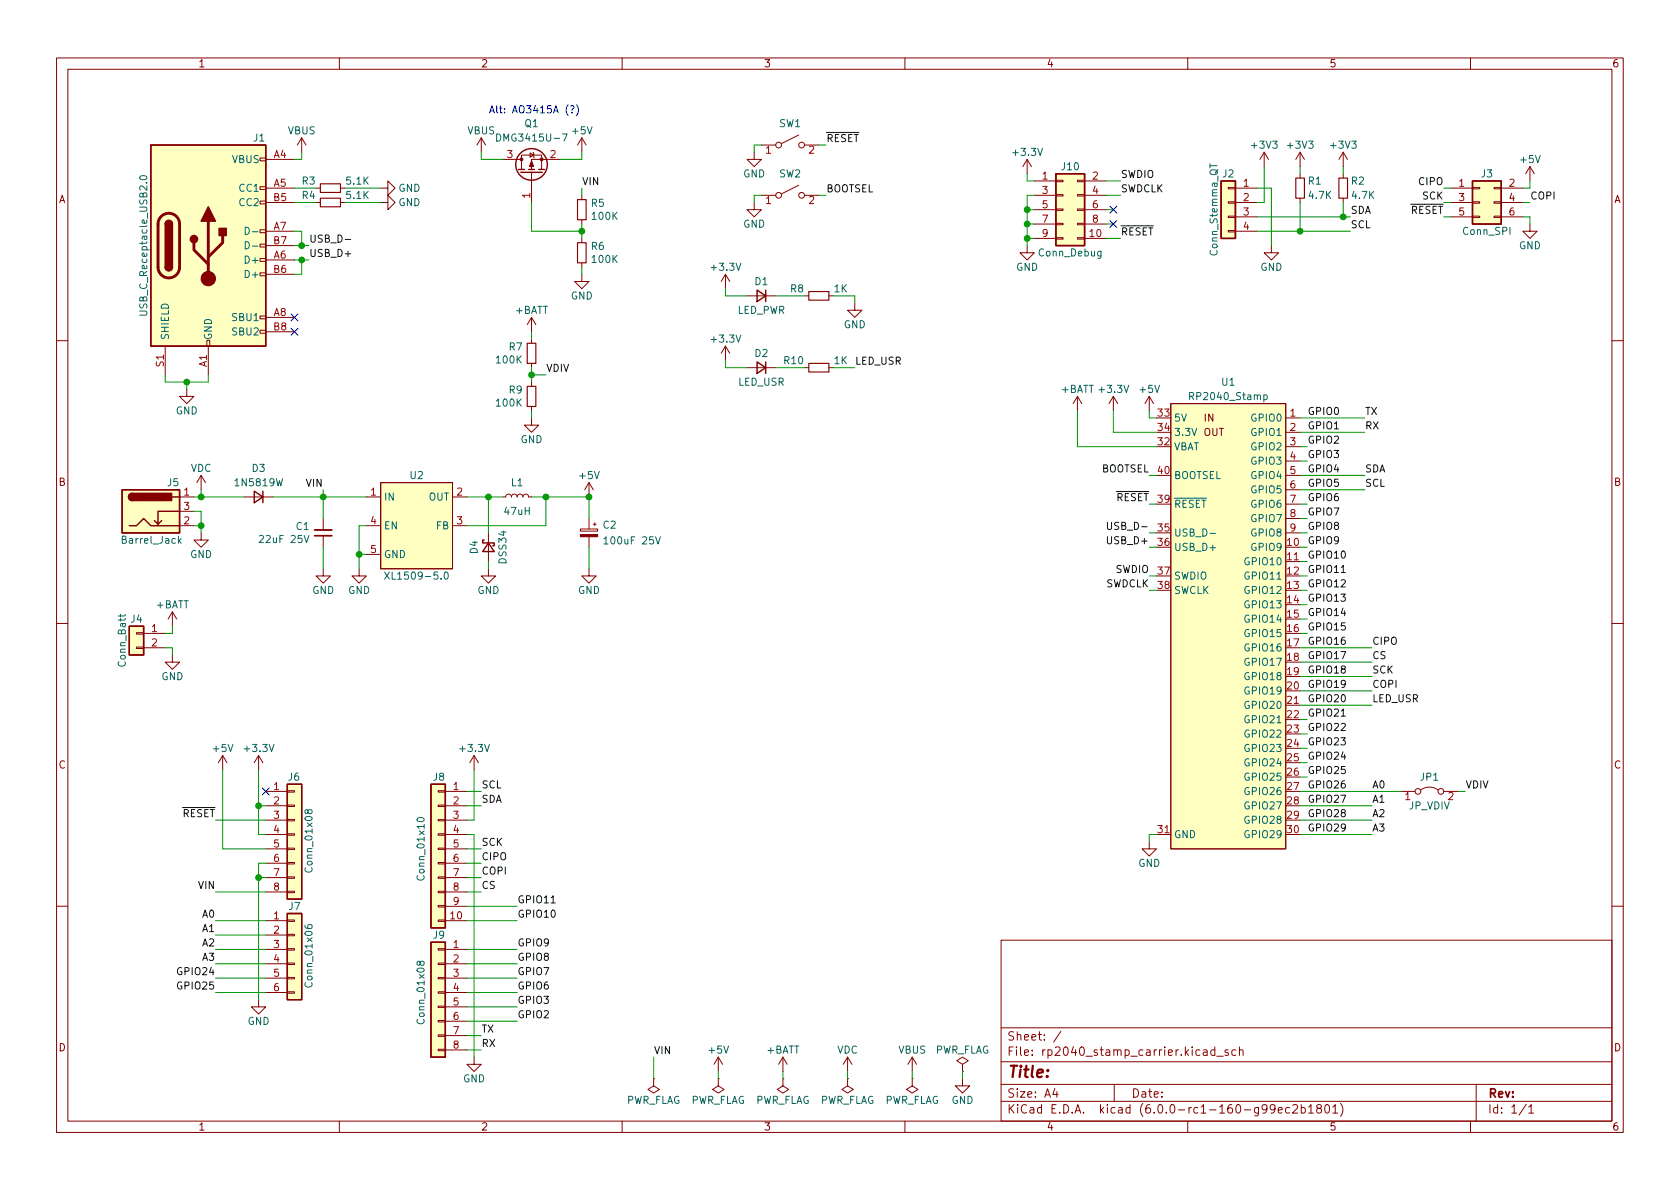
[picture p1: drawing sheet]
<svg xmlns="http://www.w3.org/2000/svg" width="297mm" height="210mm" viewBox="0 0 297 210" stroke-linecap="round" stroke-linejoin="round" font-family="sans-serif">
<defs><g id="words">
<text font-size="2.8" fill="#840000" x="178" y="190.6">Title:</text>
<g font-size="2.1" fill="#840000">
<text x="178" y="184">Sheet: /</text>
<text x="178" y="186.7">File: rp2040_stamp_carrier.kicad_sch</text>
<text x="178" y="196.9">KiCad E.D.A. kicad (6.0.0-rc1-160-g99ec2b1801)</text>
<text x="178" y="194.1">Size: A4</text>
<text x="200" y="194.1">Date:</text>
<text x="263" y="194.1">Rev:</text>
<text x="263" y="196.9">Id: 1/1</text>
</g>
<g font-size="1.8" fill="#840000">
<text x="35" y="11.9">1</text>
<text x="85" y="11.9">2</text>
<text x="135" y="11.9">3</text>
<text x="185" y="11.9">4</text>
<text x="235" y="11.9">5</text>
<text x="285" y="11.9">6</text>
<text x="10.3" y="35.9">A</text>
<text x="285.3" y="35.9">A</text>
<text x="212.8" y="77.1">OUT</text>
<text x="212.9" y="74.5">IN</text>
<text x="10.3" y="85.9">B</text>
<text x="285.3" y="85.9">B</text>
<text x="10.3" y="135.9">C</text>
<text x="285.3" y="135.9">C</text>
<text x="10.3" y="185.9">D</text>
<text x="285.3" y="185.9">D</text>
<text x="35" y="199.9">1</text>
<text x="85" y="199.9">2</text>
<text x="135" y="199.9">3</text>
<text x="185" y="199.9">4</text>
<text x="235" y="199.9">5</text>
<text x="285" y="199.9">6</text>
</g>
<g font-size="1.8" fill="#006464">
<text x="50.9" y="23.7">VBUS</text>
<text x="82.6" y="23.7">VBUS</text>
<text x="92.8" y="22.5">Q1</text>
<text x="101.3" y="23.7">+5V</text>
<text x="137.8" y="22.5">SW1</text>
<text x="41.1" y="28.8">VBUS</text>
<text x="44.8" y="25">J1</text>
<text x="88.5" y="25">DMG3415U-7</text>
<text x="179.3" y="27.6">+3.3V</text>
<text x="221.4" y="26.3">+3V3</text>
<text x="227.8" y="26.3">+3V3</text>
<text x="235.4" y="26.3">+3V3</text>
<text x="268.9" y="28.8">+5V</text>
<text x="42.4" y="33.9">CC1</text>
<text x="53.4" y="35.2">R4</text>
<text x="53.4" y="32.6">R3</text>
<text x="61.3" y="35.2">5.1K</text>
<text x="61.3" y="32.6">5.1K</text>
<text x="70.4" y="33.9">GND</text>
<text x="131.4" y="31.4">GND</text>
<text x="137.8" y="31.4">SW2</text>
<text x="187.8" y="30.1">J10</text>
<text x="216.2" y="31.4">J2</text>
<text x="231.3" y="32.6">R1</text>
<text x="231.5" y="35.2">4.7K</text>
<text x="238.9" y="32.6">R2</text>
<text x="239.1" y="35.2">4.7K</text>
<text x="261.9" y="31.4">J3</text>
<text x="42.4" y="36.4">CC2</text>
<text x="70.4" y="36.4">GND</text>
<text x="104.6" y="36.6">R5</text>
<text x="104.8" y="38.9">100K</text>
<text x="131.4" y="40.3">GND</text>
<text x="258.7" y="41.5">Conn_SPI</text>
<text x="43.7" y="46.6">D+</text>
<text x="104.6" y="44.2">R6</text>
<text x="104.8" y="46.5">100K</text>
<text x="125.9" y="47.9">+3.3V</text>
<text x="179.6" y="47.9">GND</text>
<text x="183.7" y="45.3">Conn_Debug</text>
<text x="215.3" y="45" transform="rotate(-90 215.3 45)">Conn_Stemma_QT</text>
<text x="222.8" y="47.9">GND</text>
<text x="268.5" y="44.1">GND</text>
<text x="43.7" y="49.1">D+</text>
<text x="100.9" y="53">GND</text>
<text x="133.5" y="50.4">D1</text>
<text x="139.8" y="51.7">R8</text>
<text x="147.5" y="51.7">1K</text>
<text x="26" y="55.2" transform="rotate(-90 26 55.2)">USB_C_Receptacle_USB2.0</text>
<text x="41.3" y="56.8">SBU1</text>
<text x="41.3" y="59.3">SBU2</text>
<text x="91.1" y="55.5">+BATT</text>
<text x="130.3" y="55.5">LED_PWR</text>
<text x="149.2" y="58">GND</text>
<text x="29.8" y="60.2" transform="rotate(-90 29.8 60.2)">SHIELD</text>
<text x="37.5" y="60.2" transform="rotate(-90 37.5 60.2)">GND</text>
<text x="87.8" y="64.3">100K</text>
<text x="90" y="62">R7</text>
<text x="125.9" y="60.6">+3.3V</text>
<text x="133.5" y="63.1">D2</text>
<text x="138.7" y="64.4">R10</text>
<text x="147.5" y="64.4">1K</text>
<text x="87.8" y="71.9">100K</text>
<text x="90" y="69.6">R9</text>
<text x="130.5" y="68.2">LED_USR</text>
<text x="187.6" y="69.5">+BATT</text>
<text x="194.5" y="69.5">+3.3V</text>
<text x="201.6" y="69.5">+5V</text>
<text x="210.8" y="70.7">RP2040_Stamp</text>
<text x="216" y="68.2">U1</text>
<text x="31.1" y="73.3">GND</text>
<text x="207.5" y="74.5">5V</text>
<text x="207.5" y="77.1">3.3V</text>
<text x="221.4" y="74.5">GPIO0</text>
<text x="221.4" y="77.1">GPIO1</text>
<text x="33.7" y="83.4">VDC</text>
<text x="44.6" y="83.4">D3</text>
<text x="92" y="78.4">GND</text>
<text x="207.5" y="79.6">VBAT</text>
<text x="221.4" y="79.6">GPIO2</text>
<text x="221.4" y="82.2">GPIO3</text>
<text x="29.6" y="86">J5</text>
<text x="41.8" y="86">1N5819W</text>
<text x="67.8" y="88.5">IN</text>
<text x="72.5" y="84.7">U2</text>
<text x="75.8" y="88.5">OUT</text>
<text x="90.4" y="86">L1</text>
<text x="102.5" y="84.7">+5V</text>
<text x="207.5" y="89.8">~{RESET}</text>
<text x="207.5" y="84.7">BOOTSEL</text>
<text x="221.4" y="84.7">GPIO4</text>
<text x="221.4" y="87.2">GPIO5</text>
<text x="221.4" y="89.8">GPIO6</text>
<text x="52.4" y="93.7">C1</text>
<text x="67.8" y="93.6">EN</text>
<text x="77.1" y="93.6">FB</text>
<text x="89.3" y="91.1">47uH</text>
<text x="106.7" y="93.5">C2</text>
<text x="207.5" y="94.9">USB_D-</text>
<text x="221.4" y="92.3">GPIO7</text>
<text x="221.4" y="94.9">GPIO8</text>
<text x="21.8" y="96.1">Barrel_Jack</text>
<text x="33.6" y="98.7">GND</text>
<text x="46.3" y="96">22uF 25V</text>
<text x="67.8" y="98.7">GND</text>
<text x="84.5" y="97.9" transform="rotate(-90 84.5 97.9)">D4</text>
<text x="89.5" y="99.6" transform="rotate(-90 89.5 99.6)">DSS34</text>
<text x="107.3" y="96.3">100uF 25V</text>
<text x="207.5" y="97.4">USB_D+</text>
<text x="220.4" y="99.9">GPIO10</text>
<text x="221.4" y="97.4">GPIO9</text>
<text x="27.6" y="107.6">+BATT</text>
<text x="55.2" y="105">GND</text>
<text x="61.5" y="105">GND</text>
<text x="69" y="102.5">XL1509-5.0</text>
<text x="84.4" y="105">GND</text>
<text x="102.2" y="105">GND</text>
<text x="207.5" y="102.5">SWDIO</text>
<text x="207.5" y="105">SWCLK</text>
<text x="220.4" y="102.5">GPIO11</text>
<text x="220.4" y="105">GPIO12</text>
<text x="220.4" y="107.6">GPIO13</text>
<text x="23.1" y="110.1">J4</text>
<text x="220.4" y="110.1">GPIO14</text>
<text x="220.4" y="112.6">GPIO15</text>
<text x="22.2" y="117.7" transform="rotate(-90 22.2 117.7)">Conn_Batt</text>
<text x="220.4" y="115.2">GPIO16</text>
<text x="220.4" y="117.7">GPIO17</text>
<text x="28.5" y="120.3">GND</text>
<text x="220.4" y="120.3">GPIO18</text>
<text x="220.4" y="122.8">GPIO19</text>
<text x="220.4" y="125.3">GPIO20</text>
<text x="220.4" y="127.9">GPIO21</text>
<text x="220.4" y="130.4">GPIO22</text>
<text x="37.8" y="133">+5V</text>
<text x="43.4" y="133">+3.3V</text>
<text x="81.5" y="133">+3.3V</text>
<text x="220.4" y="133">GPIO23</text>
<text x="220.4" y="135.5">GPIO24</text>
<text x="51" y="138">J6</text>
<text x="76.6" y="138">J8</text>
<text x="220.4" y="138">GPIO25</text>
<text x="220.4" y="140.6">GPIO26</text>
<text x="220.4" y="143.1">GPIO27</text>
<text x="249.1" y="143.1">JP_VDIV</text>
<text x="251.2" y="138">JP1</text>
<text x="207.5" y="148.2">GND</text>
<text x="220.4" y="145.7">GPIO28</text>
<text x="220.4" y="148.2">GPIO29</text>
<text x="55.2" y="153.9" transform="rotate(-90 55.2 153.9)">Conn_01x08</text>
<text x="75.1" y="155.3" transform="rotate(-90 75.1 155.3)">Conn_01x10</text>
<text x="201.2" y="153.3">GND</text>
<text x="51.1" y="160.9">J7</text>
<text x="76.6" y="166">J9</text>
<text x="55.2" y="174.2" transform="rotate(-90 55.2 174.2)">Conn_01x06</text>
<text x="43.8" y="181.2">GND</text>
<text x="75.1" y="180.7" transform="rotate(-90 75.1 180.7)">Conn_01x08</text>
<text x="81.9" y="191.4">GND</text>
<text x="125.4" y="186.3">+5V</text>
<text x="135.6" y="186.3">+BATT</text>
<text x="148" y="186.3">VDC</text>
<text x="158.8" y="186.3">VBUS</text>
<text x="165.2" y="186.3">PWR_FLAG</text>
<text x="110.6" y="195.2">PWR_FLAG</text>
<text x="122" y="195.2">PWR_FLAG</text>
<text x="133.5" y="195.2">PWR_FLAG</text>
<text x="144.9" y="195.2">PWR_FLAG</text>
<text x="156.3" y="195.2">PWR_FLAG</text>
<text x="168.2" y="195.2">GND</text>
</g>
<text font-size="1.8" fill="#0000c2" x="86.4" y="20">Alt: AO3415A (?)</text>
<g font-size="1.8" fill="#a90000">
<text x="48.4" y="27.9">A4</text>
<text x="89.7" y="27.9">3</text>
<text x="97.3" y="27.9">2</text>
<text x="135.4" y="27.2">1</text>
<text x="143" y="27.2">2</text>
<text x="48.4" y="33">A5</text>
<text x="48.4" y="35.6">B5</text>
<text x="93.7" y="35" transform="rotate(-90 93.7 35)">1</text>
<text x="184.3" y="31.7">1</text>
<text x="184.3" y="34.3">3</text>
<text x="193.2" y="31.7">2</text>
<text x="193.2" y="34.3">4</text>
<text x="219.9" y="33">1</text>
<text x="219.9" y="35.6">2</text>
<text x="258" y="33">1</text>
<text x="258" y="35.6">3</text>
<text x="266.8" y="33">2</text>
<text x="266.8" y="35.6">4</text>
<text x="48.4" y="40.6">A7</text>
<text x="135.4" y="36.1">1</text>
<text x="143" y="36.1">2</text>
<text x="184.3" y="36.8">5</text>
<text x="184.3" y="39.4">7</text>
<text x="184.3" y="41.9">9</text>
<text x="192.7" y="41.9">10</text>
<text x="193.2" y="36.8">6</text>
<text x="193.2" y="39.4">8</text>
<text x="219.9" y="38.1">3</text>
<text x="219.9" y="40.6">4</text>
<text x="258" y="38.1">5</text>
<text x="266.8" y="38.1">6</text>
<text x="48.4" y="45.7">A6</text>
<text x="48.4" y="43.2">B7</text>
<text x="48.4" y="48.3">B6</text>
<text x="48.4" y="55.9">A8</text>
<text x="48.4" y="58.4">B8</text>
<text x="29" y="64.8" transform="rotate(-90 29 64.8)">S1</text>
<text x="36.6" y="64.9" transform="rotate(-90 36.6 64.9)">A1</text>
<text x="204.8" y="73.7">33</text>
<text x="204.8" y="76.2">34</text>
<text x="228.1" y="73.7">1</text>
<text x="228.1" y="76.2">2</text>
<text x="204.8" y="78.7">32</text>
<text x="204.8" y="83.8">40</text>
<text x="228.1" y="78.7">3</text>
<text x="228.1" y="81.3">4</text>
<text x="228.1" y="83.8">5</text>
<text x="32.5" y="87.6">1</text>
<text x="65.5" y="87.6">1</text>
<text x="80.8" y="87.6">2</text>
<text x="228.1" y="86.4">6</text>
<text x="228.1" y="88.9">7</text>
<text x="32.5" y="92.7">2</text>
<text x="32.5" y="90.2">3</text>
<text x="65.5" y="92.7">4</text>
<text x="80.8" y="92.7">3</text>
<text x="204.8" y="94">35</text>
<text x="228.1" y="91.4">8</text>
<text x="228.1" y="94">9</text>
<text x="65.5" y="97.8">5</text>
<text x="204.8" y="96.5">36</text>
<text x="204.8" y="101.6">37</text>
<text x="227.6" y="96.5">10</text>
<text x="227.6" y="99.1">11</text>
<text x="227.6" y="101.6">12</text>
<text x="204.8" y="104.1">38</text>
<text x="227.6" y="104.1">13</text>
<text x="227.6" y="106.7">14</text>
<text x="26.8" y="111.8">1</text>
<text x="227.6" y="109.2">15</text>
<text x="227.6" y="111.8">16</text>
<text x="26.8" y="114.3">2</text>
<text x="227.6" y="114.3">17</text>
<text x="227.6" y="116.8">18</text>
<text x="227.6" y="119.4">19</text>
<text x="227.6" y="121.9">20</text>
<text x="227.6" y="124.5">21</text>
<text x="227.6" y="127">22</text>
<text x="227.6" y="129.5">23</text>
<text x="227.6" y="132.1">24</text>
<text x="227.6" y="134.6">25</text>
<text x="227.6" y="137.2">26</text>
<text x="48.4" y="139.7">1</text>
<text x="48.4" y="142.2">2</text>
<text x="80.2" y="139.7">1</text>
<text x="80.2" y="142.2">2</text>
<text x="227.6" y="139.7">27</text>
<text x="227.6" y="142.2">28</text>
<text x="248.4" y="141.5">1</text>
<text x="256" y="141.5">2</text>
<text x="48.4" y="144.8">3</text>
<text x="48.4" y="147.3">4</text>
<text x="48.4" y="149.9">5</text>
<text x="80.2" y="144.8">3</text>
<text x="80.2" y="147.3">4</text>
<text x="80.2" y="149.9">5</text>
<text x="204.8" y="147.3">31</text>
<text x="227.6" y="144.8">29</text>
<text x="227.6" y="147.3">30</text>
<text x="48.4" y="152.4">6</text>
<text x="48.4" y="154.9">7</text>
<text x="80.2" y="152.4">6</text>
<text x="80.2" y="154.9">7</text>
<text x="48.4" y="157.5">8</text>
<text x="80.2" y="157.5">8</text>
<text x="80.2" y="160">9</text>
<text x="48.4" y="162.6">1</text>
<text x="48.4" y="165.1">2</text>
<text x="48.4" y="167.6">3</text>
<text x="79.7" y="162.6">10</text>
<text x="80.2" y="167.6">1</text>
<text x="48.4" y="170.2">4</text>
<text x="48.4" y="172.7">5</text>
<text x="80.2" y="170.2">2</text>
<text x="80.2" y="172.7">3</text>
<text x="48.4" y="175.3">6</text>
<text x="80.2" y="175.3">4</text>
<text x="80.2" y="177.8">5</text>
<text x="80.2" y="180.3">6</text>
<text x="80.2" y="182.9">7</text>
<text x="80.2" y="185.4">8</text>
</g>
<g font-size="1.8" fill="#0f0f0f">
<text x="146" y="25.1">~{RESET}</text>
<text x="102.9" y="32.7">VIN</text>
<text x="146" y="34">BOOTSEL</text>
<text x="198.1" y="31.5">SWDIO</text>
<text x="198.1" y="34">SWDCLK</text>
<text x="250.9" y="32.7">CIPO</text>
<text x="251.5" y="35.3">SCK</text>
<text x="270.5" y="35.3">COPI</text>
<text x="198.1" y="41.6">~{RESET}</text>
<text x="238.8" y="37.8">SDA</text>
<text x="238.8" y="40.3">SCL</text>
<text x="54.6" y="42.9">USB_D-</text>
<text x="54.6" y="45.4">USB_D+</text>
<text x="96.5" y="65.7">VDIV</text>
<text x="151.1" y="64.5">LED_USR</text>
<text x="231.1" y="73.4">GPIO0</text>
<text x="231.1" y="75.9">GPIO1</text>
<text x="241.3" y="73.4">TX</text>
<text x="241.3" y="75.9">RX</text>
<text x="194.6" y="83.5">BOOTSEL</text>
<text x="231.1" y="78.4">GPIO2</text>
<text x="231.1" y="81">GPIO3</text>
<text x="231.1" y="83.5">GPIO4</text>
<text x="241.3" y="83.5">SDA</text>
<text x="54.2" y="86.1">VIN</text>
<text x="231.1" y="86.1">GPIO5</text>
<text x="231.1" y="88.6">GPIO6</text>
<text x="241.3" y="86.1">SCL</text>
<text x="196.6" y="93.7">USB_D-</text>
<text x="231.1" y="91.1">GPIO7</text>
<text x="231.1" y="93.7">GPIO8</text>
<text x="196.2" y="96.2">USB_D+</text>
<text x="197.2" y="101.3">SWDIO</text>
<text x="231.1" y="98.8">GPIO10</text>
<text x="231.1" y="101.3">GPIO11</text>
<text x="231.1" y="96.2">GPIO9</text>
<text x="195.4" y="103.8">SWDCLK</text>
<text x="231.1" y="103.8">GPIO12</text>
<text x="231.1" y="106.4">GPIO13</text>
<text x="231.1" y="108.9">GPIO14</text>
<text x="231.1" y="111.5">GPIO15</text>
<text x="231.1" y="114">GPIO16</text>
<text x="231.1" y="116.5">GPIO17</text>
<text x="231.1" y="119.1">GPIO18</text>
<text x="242.6" y="114">CIPO</text>
<text x="242.6" y="116.5">CS</text>
<text x="242.6" y="119.1">SCK</text>
<text x="231.1" y="124.2">GPIO20</text>
<text x="231.1" y="121.6">GPIO19</text>
<text x="242.6" y="121.6">COPI</text>
<text x="242.6" y="124.2">LED_USR</text>
<text x="231.1" y="126.7">GPIO21</text>
<text x="231.1" y="129.2">GPIO22</text>
<text x="231.1" y="131.8">GPIO23</text>
<text x="231.1" y="134.3">GPIO24</text>
<text x="231.1" y="136.9">GPIO25</text>
<text x="85.1" y="139.4">SCL</text>
<text x="85.1" y="141.9">SDA</text>
<text x="231.1" y="139.4">GPIO26</text>
<text x="231.1" y="141.9">GPIO27</text>
<text x="242.6" y="139.4">A0</text>
<text x="242.6" y="141.9">A1</text>
<text x="259.1" y="139.4">VDIV</text>
<text x="30.8" y="144.5">~{RESET}</text>
<text x="85.1" y="149.6">SCK</text>
<text x="231.1" y="147">GPIO29</text>
<text x="231.1" y="144.5">GPIO28</text>
<text x="242.6" y="147">A3</text>
<text x="242.6" y="144.5">A2</text>
<text x="85.1" y="152.1">CIPO</text>
<text x="85.1" y="154.6">COPI</text>
<text x="35.2" y="157.2">VIN</text>
<text x="85.1" y="157.2">CS</text>
<text x="91.4" y="159.7">GPIO11</text>
<text x="35.8" y="162.3">A0</text>
<text x="35.8" y="164.8">A1</text>
<text x="35.8" y="167.3">A2</text>
<text x="91.4" y="162.3">GPIO10</text>
<text x="91.4" y="167.3">GPIO9</text>
<text x="31.7" y="172.4">GPIO24</text>
<text x="35.8" y="169.9">A3</text>
<text x="91.4" y="172.4">GPIO7</text>
<text x="91.4" y="169.9">GPIO8</text>
<text x="31.7" y="175">GPIO25</text>
<text x="91.4" y="175">GPIO6</text>
<text x="91.4" y="177.5">GPIO3</text>
<text x="85.1" y="182.6">TX</text>
<text x="85.1" y="185.1">RX</text>
<text x="91.4" y="180">GPIO2</text>
<text x="115.6" y="186.4">VIN</text>
</g>
<g font-size="1.8" fill="#009600">
<text x="248" y="37.8">~{RESET}</text>
<text x="195.9" y="88.6">~{RESET} 39</text>
</g>
</g></defs>
<g fill="none" stroke="#840000" stroke-width=".18">
<path d="M10 10.2h277v190.1h-277zM12 12.2h273v186.1h-273zM60 10.2v2M110 10.2v2M160 10.2v2M210 10.2v2M260 10.2v2M46 35.6h1v.5h-1zM46 33h1v.5h-1zM46 27.9h1v.5h-1zM47 35.8h5.1M47 33.3h5.1"/>
<path d="M47 28.2h5.1M53.3 24.4l-.7 1.2M53.3 24.4v2.5M53.3 24.4l.8 1.2M55.9 35.8h.7M55.9 33.3h.7M60.2 35.8h.8M60.2 33.3h.8M67.3 35.8h1.3v-1.3l1.2 1.3-1.2 1.3v-1.3M67.3 33.3h1.3v-1.3l1.2 1.3-1.2 1.2v-1.2M85.1 24.4l-.8 1.2M85.1 24.4v2.5"/>
<path d="M85.1 24.4l.8 1.2M88.9 28.2h3.3M92.2 30v-2.6h3.6v2.6M93.7 27l.7 .4-.7 .4zM94 30.5v5.3M94.2 26.9l.2 .1v.8l.1 .1M99.1 28.2h-5.1v1.8M102.9 24.4v2.5M102.9 34.5v.8M102.9 38.9v.7M102.9 24.4l-.8 1.2M102.9 24.4l.7 1.2"/>
<path d="M133.3 35.8v1.3h1.3l-1.3 1.2-1.2-1.2h1.2M133.3 26.9v1.3h1.3l-1.3 1.3-1.2-1.3h1.2M134.6 25.6h2.6M134.6 34.5h2.6M141.2 23.9l-3 1.5M141.2 32.8l-3 1.5M142.2 25.6h2.6M142.2 34.5h2.6M181.6 28.2l-.8 1.3M181.6 28.2v2.5M181.6 28.2l.8 1.3M182.9 34.5h3.8"/>
<path d="M182.9 32h3.8M182.9 37.1h3.8M182.9 39.6h3.8M186.7 39.5h1.3v.2h-1.3zM186.7 37h1.3v.2h-1.3zM186.7 34.4h1.3v.3h-1.3zM186.7 31.9h1.3v.2h-1.3zM190.5 39.5h1.3v.2h-1.3zM190.5 37h1.3v.2h-1.3zM190.5 34.4h1.3v.3h-1.3zM190.5 31.9h1.3v.2h-1.3zM191.8 34.5h3.8"/>
<path d="M191.8 32h3.8M191.8 37.1h3.8M191.8 39.6h3.8M217.2 38.2h1.2v.3h-1.2zM217.2 35.7h1.2v.2h-1.2zM217.2 33.1h1.2v.3h-1.2zM218.4 35.8h3.8M218.4 33.3h3.8M218.4 38.3h3.8M223.5 26.9l-.7 1.3M223.5 26.9v2.6M223.5 26.9l.8 1.3"/>
<path d="M229.9 26.9v2.6M229.9 30.7v.8M229.9 35v.8M229.9 26.9l-.8 1.3M229.9 26.9l.7 1.3M237.5 26.9v2.6M237.5 30.7v.8M237.5 35v.8M237.5 26.9l-.8 1.3M237.5 26.9l.8 1.3M256.5 35.8h3.8M256.5 33.3h3.8"/>
<path d="M256.5 38.3h3.8M260.3 38.2h1.3v.3h-1.3zM260.3 35.7h1.3v.2h-1.3zM260.3 33.1h1.3v.3h-1.3zM264.2 38.2h1.2v.3h-1.2zM264.2 35.7h1.2v.2h-1.2zM264.2 33.1h1.2v.3h-1.2zM265.4 35.8h3.8M265.4 33.3h3.8M265.4 38.3h3.8M270.5 39.6v1.3h1.3l-1.3 1.3-1.3-1.3h1.3M270.5 29.5l-.8 1.2"/>
<path d="M270.5 29.5v2.5M270.5 29.5l.8 1.2M46 58.4h1v.5h-1zM46 55.9h1v.5h-1zM46 48.3h1v.5h-1zM46 45.7h1v.5h-1zM46 43.2h1v.5h-1zM46 40.6h1v.5h-1zM47 46h5.1M47 40.9h5.1M47 56.1h5.1M47 48.5h5.1"/>
<path d="M47 43.4h5.1M47 58.7h5.1M94 56.1v2.6M94 59.9v.8M94 56.1l-.8 1.3M94 56.1l.7 1.3M102.9 48.5v1.3h-1.3l1.3 1.2 1.2-1.2h-1.2M102.9 42.2v.7M102.9 46.5v.7M128.3 48.5l-.8 1.3M128.3 48.5v2.5M128.3 48.5l.7 1.3"/>
<path d="M132.1 52.3h5.1M142.2 52.3h.8M146.6 52.3h.7M151.1 53.6v1.3h1.3l-1.3 1.2-1.2-1.2h1.2M181.6 43.4v1.3h1.3l-1.3 1.3-1.3-1.3h1.3M182.9 42.2h3.8M186.7 42h1.3v.3h-1.3zM190.5 42h1.3v.3h-1.3zM191.8 42.2h3.8M217.2 40.8h1.2v.2h-1.2zM218.4 40.9h3.8M224.8 43.4v1.3h1.3l-1.3 1.3-1.3-1.3h1.3"/>
<path d="M10 60.2h2M29.2 61.2v5.1M33 68.8v1.3h1.3l-1.3 1.3-1.3-1.3h1.3M36.6 60.2h.5v1h-.5zM36.8 61.2v5.1M94 73.9v1.3h-1.3l1.3 1.2 1.2-1.2h-1.2M94 64.3v.7M94 67.6v.7M94 71.9v.7M128.3 61.2v2.5M128.3 61.2l-.8 1.3M128.3 61.2l.7 1.3"/>
<path d="M132.1 65h5.1M142.2 65h.8M146.6 65h.7M190.5 70.1l-.8 1.3M190.5 70.1v2.5M190.5 70.1l.8 1.3M196.8 70.1l-.7 1.3M196.8 70.1v2.5M196.8 70.1l.8 1.3M203.2 70.1l-.8 1.3M203.2 70.1v2.5M203.2 70.1l.8 1.3"/>
<path d="M207 71.4h20.3v78.7h-20.3zM227.3 73.9h2.6M227.3 76.4h2.6M227.3 79h2.6M285 60.2h2M31.7 87.9h2.6M31.7 93h2.6M31.7 90.4h2.6M35.6 94.2v1.3h1.2l-1.2 1.3-1.3-1.3h1.3M35.6 84.1l-.8 1.2M35.6 84.1v2.5M35.6 84.1l.7 1.2"/>
<path d="M43.2 87.9h5.1M57.1 91.7v2M57.1 94.7v2.1M64.8 87.9h2.5M64.8 93h2.5M64.8 98h2.5M67.3 85.3h12.7v15.3h-12.7zM80 87.9h2.5M80 93h2.5M86.4 94.2v5.1M88.9 87.9h.5l.2-.4 .3-.1 .4 .1 .1 .4 .1-.3 .3-.2 .5 .1 .1 .4 .3-.4 .4-.1 .2 .2 .2 .3 .1-.4 .4-.1 .3 .1 .2 .4h.5M102.6 93.5h3.1v.4h-3.1z"/>
<path d="M104.1 85.3l-.7 1.3M104.1 85.3v2.6M104.1 91.7v1.8M104.1 94.9v1.9M104.1 85.3l.8 1.3M104.9 92.7h.5M105.2 92.5v.5M227.3 99.3h2.6M227.3 81.5h2.6M227.3 84.1h2.6M227.3 86.6h2.6M227.3 89.1h2.6"/>
<path d="M227.3 91.7h2.6M227.3 94.2h2.6M10 110.2h2M24.1 114.4h1.3v.3h-1.3zM24.1 111.9h1.3v.2h-1.3zM25.4 112h3.8M25.4 114.5h3.8M30.5 115.8v1.3h1.2l-1.2 1.3-1.3-1.3h1.3M30.5 108.2l-.8 1.3M30.5 108.2v2.5M30.5 108.2l.7 1.3M57.1 100.6v1.2h-1.2l1.2 1.3 1.3-1.3h-1.3"/>
<path d="M63.5 100.6v1.2h1.3l-1.3 1.3-1.3-1.3h1.3M86.4 100.6v1.2h1.2l-1.2 1.3-1.3-1.3h1.3M104.1 100.6v1.2h-1.2l1.2 1.3 1.3-1.3h-1.3M285 110.2h2M39.4 133.6l-.8 1.3M39.4 133.6v2.5M39.4 133.6l.7 1.3M45.7 133.6l-.7 1.3M45.7 133.6v2.5M45.7 133.6l.8 1.3M47 139.9h3.8M50.8 139.8h1.3v.3h-1.3z"/>
<path d="M77.5 139.8h1.2v.3h-1.2zM78.7 139.9h3.8M83.8 133.6l-.7 1.3M83.8 133.6v2.5M83.8 133.6l.8 1.3M227.3 124.7h2.6M247.6 139.9h2.6M251.2 139.7a2.54 2.54 0 0 1 3.1 0M255.3 139.9h2.5M47 142.5h3.8M47 145h3.8M47 147.6h3.8"/>
<path d="M47 150.1h3.8M47 152.6h3.8M47 155.2h3.8M47 157.7h3.8M50.8 157.6h1.3v.3h-1.3zM50.8 155.1h1.3v.2h-1.3zM50.8 152.5h1.3v.3h-1.3zM50.8 150h1.3v.2h-1.3zM50.8 147.4h1.3v.3h-1.3zM50.8 144.9h1.3v.3h-1.3zM50.8 142.4h1.3v.2h-1.3zM77.5 157.6h1.2v.3h-1.2z"/>
<path d="M77.5 155.1h1.2v.2h-1.2zM77.5 152.5h1.2v.3h-1.2zM77.5 150h1.2v.2h-1.2zM77.5 147.4h1.2v.3h-1.2zM77.5 144.9h1.2v.3h-1.2zM77.5 142.4h1.2v.2h-1.2zM78.7 142.5h3.8M78.7 145h3.8M78.7 147.6h3.8M78.7 150.1h3.8M78.7 152.6h3.8M78.7 155.2h3.8"/>
<path d="M78.7 157.7h3.8M203.2 148.8v1.3h1.3l-1.3 1.3-1.3-1.3h1.3M204.5 147.6h2.5M10 160.2h2M45.7 176.8v1.2h1.3l-1.3 1.3-1.3-1.3h1.3M47 162.8h3.8M47 167.9h3.8M47 170.4h3.8M47 173h3.8M47 175.5h3.8M47 165.3h3.8M50.8 175.4h1.3v.2h-1.3z"/>
<path d="M50.8 172.8h1.3v.3h-1.3zM50.8 170.3h1.3v.3h-1.3zM50.8 167.8h1.3v.2h-1.3zM50.8 165.2h1.3v.3h-1.3zM50.8 162.7h1.3v.2h-1.3zM77.5 162.7h1.2v.2h-1.2zM77.5 160.1h1.2v.3h-1.2zM77.5 177.9h1.2v.3h-1.2zM77.5 175.4h1.2v.2h-1.2zM77.5 172.8h1.2v.3h-1.2zM77.5 170.3h1.2v.3h-1.2zM77.5 167.8h1.2v.2h-1.2z"/>
<path d="M78.7 162.8h3.8M78.7 160.3h3.8M78.7 167.9h3.8M78.7 170.4h3.8M78.7 173h3.8M78.7 175.5h3.8M78.7 178h3.8M177 166.3h108v32h-108zM285 160.2h2M60 198.3v2M77.5 185.5h1.2v.3h-1.2zM77.5 183h1.2v.3h-1.2z"/>
<path d="M77.5 180.5h1.2v.2h-1.2zM78.7 180.6h3.8M78.7 183.1h3.8M78.7 185.7h3.8M83.8 186.9v1.3h1.3l-1.3 1.3-1.3-1.3h1.3M110 198.3v2M115.6 190.7v1.3l1 .7-1 .6-1-.6 1-.7M115.6 190.7h.1M127 190.7v1.3l1 .7-1 .6-1-.6 1-.7M127 190.7h.1M127 186.9l-.8 1.3M127 186.9v2.6"/>
<path d="M127 186.9l.8 1.3M138.4 190.7v1.3l1 .7-1 .6-1-.6 1-.7M138.4 190.7h.1M138.4 186.9l-.7 1.3M138.4 186.9v2.6M138.4 186.9l.8 1.3M149.9 190.7v1.3l1 .7-1 .6-1.1-.6 1.1-.7M149.9 190.7h.1M149.9 186.9l-.8 1.3M149.9 186.9v2.6M149.9 186.9l.7 1.3M160 198.3v2"/>
<path d="M161.3 190.7v1.3l1 .7-1 .6-1-.6 1-.7M161.3 190.7h.1M161.3 186.9l-.8 1.3M161.3 186.9v2.6M161.3 186.9l.8 1.3M170.2 188.2l1-.6-1-.7-1 .7 1 .6v1.3M170.2 189.5h.1M170.2 190.7v1.3h1.2l-1.2 1.3-1.3-1.3h1.3M177 194.8h108M177 191.8h108M177 187.8h108M177 181.8h108"/>
<path d="M186.5 192.5l-.4 1h1M186.9 193v1M187.6 182.4l-1.3 1.9M197 191.8v3M210 198.3v2M212.8 185.7h.6v.9M213.4 186l-.5 .1a.29 .29 0 0 0-.2 .2 .29 .29 0 0 0 .2 .3h.5M214.8 185.7l-.4-.1-.3 .3v.4l.1 .3h.6M214.8 185.1v1.5M215.1 186.8h1.2M217.1 185.7l-.3-.1-.2 .2v.3l.5 .1v.4h-.5M218.5 185.7l-.4-.1-.3 .3v.4l.1 .3h.6"/>
<path d="M219.1 185.8l.3-.2 .3 .1 .1 .9M219.1 185.1v1.5M225.4 196l-.3 .3-.4-.1-.1-.2 .1-.6 .4-.1 .3 .2a.99 .99 0 0 1-.4 1.3h-.3M226 196.3l.7-.1-.1-.3-.4-.1-.2 .2 .1 .8h.5M228 195.9l-.4-.1-.3 .3v.4l.1 .3h.6M228.6 195.5l.5-.2 .3 .2v.3l-.9 1h.9M230.1 195.9l.4-.1 .3 .3v.4l-.2 .3h-.5M230.1 195.3v1.5M231.4 195.8l.4-.5v1.5M231.4 196.8h.8M233.1 196l-.3-.3 .1-.2 .2-.2 .4 .1 .1 .2v.2l-.7 .2-.1 .3v.2l.3 .3h.4l.1-.3v-.4l-.2-.1M234.4 195.4l.2-.1a.81 .81 0 0 1 .6 .7 .81 .81 0 0 1-.3 .8h-.2a.81 .81 0 0 1-.6-.6 .81 .81 0 0 1 .3-.8z"/>
<path d="M235.6 195.8l.5-.5v1.5M235.6 196.8h.9M237 195.1a1.72 1.72 0 0 1 0 2.3M260 198.3v2M261 191.8v6.5M269.9 195.3l-1.3 1.9M270.3 195.8l.4-.5v1.5M270.3 196.8h.9"/>
<circle cx="137.7" cy="34.5" r=".51"/>
<circle cx="137.7" cy="25.6" r=".51"/>
<circle cx="141.7" cy="25.6" r=".51"/>
<circle cx="141.7" cy="34.5" r=".51"/>
<circle cx="250.7" cy="139.9" r=".51"/>
<circle cx="254.8" cy="139.9" r=".51"/>
</g>
<path d="M56.6 35h3.6v1.6h-3.6zM56.6 32.5h3.6v1.5h-3.6zM102.1 35.3h1.5v3.6h-1.5zM229.1 31.5h1.5v3.5h-1.5zM236.7 31.5h1.6v3.5h-1.6zM102.1 42.9h1.5v3.6h-1.5zM143 51.6h3.6v1.5h-3.6zM93.2 68.3h1.5v3.6h-1.5zM93.2 60.7h1.5v3.6h-1.5zM143 64.3h3.6v1.5h-3.6z" fill="none" stroke="#840000" stroke-width=".2"/>
<g fill="#ffffc2" stroke="#ffffc2" stroke-width=".18">
<path d="M22.9 110.7h2.5v5.1h-2.5z"/>
<path d="M21.6 86.6h10.1v7.6h-10.1z"/>
<path d="M50.8 138.7h2.5v20.3h-2.5z"/>
<path d="M76.2 138.7h2.5v25.4h-2.5z"/>
<path d="M76.2 166.6h2.5v20.3h-2.5z"/>
<path d="M26.7 25.6h20.3v35.6h-20.3z"/>
<path d="M50.8 161.5h2.5v15.3h-2.5z"/>
<path d="M67.3 85.3h12.7v15.3h-12.7z"/>
<path d="M186.7 30.7h5.1v12.7h-5.1z"/>
<path d="M215.9 32h2.5v10.2h-2.5z"/>
<path d="M260.3 32h5.1v7.6h-5.1z"/>
<path d="M207 71.4h20.3v78.7h-20.3z"/>
</g>
<g fill="none" stroke="#840000" stroke-width=".25">
<path d="M26.7 25.6h20.3v35.6h-20.3zM29.2 39.6a.64 .64 0 0 1 .6-.6 .64 .64 0 0 1 .7 .6M91.7 30h1M92.1 30.5h3.8M93.5 30h1M95.2 30h1.1M186.7 30.7h5.1v12.7h-5.1zM215.9 32h2.5v10.2h-2.5zM260.3 32h5.1v7.6h-5.1zM29.2 47.2a.64 .64 0 0 0 .6 .7 .64 .64 0 0 0 .7-.7M133.9 51.3l1.5 1-1.5 1zM135.4 51.3v2"/>
<path d="M133.9 64l1.5 1-1.5 1zM135.4 64v2M21.6 86.6h10.1v7.6h-10.1zM22.9 93h1.2l1.3-1.3 1.3 1.3h5M23.4 87.2a.64 .64 0 0 0-.7 .7 .64 .64 0 0 0 .7 .6M28.6 92.1l-.7 .6M30.5 87.9h1.2M31.7 90.4h-3.8v2.3l-.6-.6M45 86.9l1.5 1-1.5 1zM46.5 86.9v2M85.6 95.5h-.3v.5h2.1v.5h-.3M86.4 96l1 1.5h-2.1z"/>
<path d="M22.9 110.7h2.5v5.1h-2.5zM50.8 138.7h2.5v20.3h-2.5zM76.2 138.7h2.5v25.4h-2.5zM50.8 161.5h2.5v15.3h-2.5zM76.2 166.6h2.5v20.3h-2.5z"/>
<circle cx="94" cy="29.1" r="2.79"/>
</g>
<g fill="none" stroke="#006464" stroke-width=".18">
<path d="M24.8 31.2a.69 .69 0 0 1 1.2 .3 .72 .72 0 0 1-1.3-.1zM87.8 23.7a.64 .64 0 0 1 .7 .6 .64 .64 0 0 1-.7 .7zM99.4 23.7h.9l-.6 1.3M213.9 28.9v.8M24.7 55h1l.3 .3-.1 .3-.2 .1h-1M43.4 40.2a.64 .64 0 0 1 .7 .6 .64 .64 0 0 1-.7 .7zM43.4 42.7a.64 .64 0 0 1 .7 .7 .64 .64 0 0 1-.7 .6zM44.6 41h1M44.6 43.5h1M194.7 44.4v1.1l-.3 .2-.3-.1M194.7 44.5l-.4-.1-.2 .3 .1 .5h.5M223.5 69.9l.3-.1 .3 .3-.2 .5h-.4"/>
<path d="M31.7 95.6l.3 .5M32 95.2l-.5 .5M53.8 94.7l.4 1.3 .4-1.3M106.8 95.3l.3-.4v1.3M106.8 96.2h.7M115.9 94.9l.4 1.3 .5-1.3M213.9 94.3h1M21.3 108.6v.5M22.2 108.6l-.2 .3h-1.1M68 101.2l.9 1.2M68.9 101.2l-.9 1.2M78.7 101.2h.1a.68 .68 0 0 1 .5 .6 .68 .68 0 0 1-.5 .6 .84 .84 0 0 1-.1-1.2z"/>
<path d="M54.5 143.4l.2-.2h.2l.3 .2-.1 .4-.4 .1-.2-.1-.2-.6h-.1l-.2 .1-.1 .3 .1 .2 .2 .1 .3-.3M73.8 144.7a.69 .69 0 0 1 1.2 .3 .72 .72 0 0 1-1.3-.1zM53.9 163.6l.1 .4a.86 .86 0 0 0 1.2 0l-.1-.5h-.5l-.2 .2v.3l.2 .2M74.3 170.2l.2-.2h.4l.1 .2-.1 .4-.4 .1-.2-.1-.2-.6h-.1l-.2 .1-.1 .4 .1 .1 .2 .1 .3-.2"/>
</g>
<path d="M55.6 93.7h3.1" fill="none" stroke="#840000" stroke-width=".33"/>
<path d="M55.6 94.7h3.1" fill="none" stroke="#840000" stroke-width=".3"/>
<g fill="#840000" stroke="#840000" stroke-width=".25">
<path d="M22.9 87.4l.5-.2v1.3a.64 .64 0 0 1-.6-.4 .64 .64 0 0 1 .1-.7z"/>
<path d="M23.4 87.2h7v1.3h-7z"/>
<path d="M29.2 47.2h1.3a.64 .64 0 0 1-.7 .7 .64 .64 0 0 1-.6-.7z"/>
<path d="M29.2 39.6h1.3v7.6h-1.3z"/>
<path d="M29.4 39.2a.64 .64 0 0 1 .7-.2 .64 .64 0 0 1 .4 .6h-1.3z"/>
<path d="M36.8 36.6l1.3 2.5h-2.5z"/>
<path d="M38.7 40.4h1.3v1.3h-1.3z"/>
<circle cx="34.3" cy="42.3" r=".63"/>
</g>
<g fill="#840000" stroke="#840000" stroke-width=".18">
<path d="M102.6 94.5h3.1v.4h-3.1z"/>
<path d="M94 28.4l.4 1.1h-.8z"/>
<circle cx="95.8" cy="28.2" r=".25"/>
<circle cx="92.2" cy="28.2" r=".25"/>
<circle cx="36.8" cy="49.3" r="1.27"/>
</g>
<path d="M28.5 38.3a1.91 1.91 0 0 1 2.1-.4 1.91 1.91 0 0 1 1.1 1.7v7.6a1.91 1.91 0 0 1-1.9 1.9 1.91 1.91 0 0 1-1.9-1.9v-7.7l.2-.7zM36.8 39.1v10.2M34.3 42.9v1.3l2.5 2.5M39.4 41.7v1.2l-2.6 2.6" fill="none" stroke="#840000" stroke-width=".51"/>
<path d="M61 42.3h1M195.8 92.4v1l.2 .2h.3l.2-.2v-1M237.1 101.2h.8M237.1 126.6h.8M97.4 159.7h.8" fill="none" stroke="#0f0f0f" stroke-width=".18"/>
<path d="M100.5 18.5a1.46 1.46 0 0 0 0 2M100.9 18.8l.4-.1 .2 .2-.4 .6M101.1 19.8v.2M101.9 18.5a1.46 1.46 0 0 1 0 2" fill="none" stroke="#0000c2" stroke-width=".18"/>
<g fill="none" stroke="#009600" stroke-width=".18">
<path d="M52.1 35.8h3.8M52.1 33.3h3.8M53.3 26.9v1.3h-1.2M61 35.8h6.3M61 33.3h6.3M85.1 26.9v1.3h3.8M94 35.8v5.1h8.9M102.9 26.9v1.3h-3.8M102.9 33.3v1.2M102.9 39.6v2.6M134.6 25.6h-1.3v1.3M134.6 34.5h-1.3v1.3"/>
<path d="M144.8 25.6h1.2M144.8 34.5h1.2M181.6 30.7v1.3h1.3M181.6 37.1h1.3M181.6 39.6h1.3M182.9 34.5h-1.3v8.9M195.6 34.5h2.5M195.6 37.1h1.2M195.6 39.6h1.2M195.6 32h2.5M222.2 33.3h2.6v10.1M222.2 38.3h16.6"/>
<path d="M223.5 29.5v6.3h-1.3M229.9 29.5v1.2M229.9 35.8v5.1M237.5 29.5v1.2M237.5 35.8v2.5M255.3 35.8h1.2M255.3 33.3h1.2M269.2 35.8h1.3M269.2 38.3h1.3v1.3M270.5 32v1.3h-1.3M52.1 40.9h1.2v2.5M52.1 46h2.5"/>
<path d="M52.1 43.4h2.5M53.3 46v2.5h-1.2M94 58.7v1.2M102.9 47.2v1.3M128.3 51v1.3h3.8M137.2 52.3h5M147.3 52.3h3.8v1.3M181.6 42.2h1.3M195.6 42.2h2.5M222.2 40.9h16.6M29.2 66.3v1.3h7.6v-1.3M33 67.6v1.2"/>
<path d="M94 65v2.6M94 72.6v1.3M94 66.3h2.5M128.3 63.7v1.3h3.8M137.2 65h5M147.3 65h3.8M190.5 72.6v6.4h14M196.8 72.6v3.8h7.7M203.2 72.6v1.3h1.3M229.9 73.9h11.4M229.9 76.4h11.4M229.9 79h1.2"/>
<path d="M34.3 87.9h8.9M34.3 90.4h1.3v3.8M34.3 93h1.3M35.6 86.6v1.3M48.3 87.9h16.5M57.1 86.6v5.1M57.1 96.8v3.8M63.5 98h1.3M64.8 93h-1.3v7.6M82.5 87.9h6.4M86.4 87.9v6.3M86.4 99.3v1.3"/>
<path d="M94 87.9h10.1v3.8M96.5 87.9v5.1h-14M104.1 96.8v3.8M203.2 94.2h1.3M203.2 96.8h1.3M203.2 84.1h1.3M229.9 81.5h1.2M229.9 94.2h1.2M229.9 96.8h1.2M229.9 89.1h1.2M229.9 91.7h1.2M229.9 99.3h1.2"/>
<path d="M229.9 84.1h11.4M229.9 86.6h11.4M29.2 114.5h1.3v1.3M30.5 110.7v1.3h-1.3M203.2 101.8h1.3M203.2 104.4h1.3M229.9 112h1.2M229.9 114.5h12.7M229.9 109.5h1.2M229.9 101.8h1.2M229.9 104.4h1.2M229.9 106.9h1.2"/>
<path d="M229.9 117.1h12.7M229.9 119.6h12.7M39.4 136.1v14h7.6M45.7 136.1v11.5h1.3M82.5 139.9h2.6M83.8 136.1v8.9h-1.3M229.9 139.9h17.7M229.9 122.2h12.7M229.9 124.7h12.7M229.9 134.9h1.2M229.9 137.4h1.2M229.9 127.2h1.2"/>
<path d="M229.9 129.8h1.2M229.9 132.3h1.2M257.8 139.9h1.3M38.1 145h8.9M38.1 157.7h8.9M45.7 142.5h1.3M45.7 155.2h1.3M47 152.6h-1.3v24.2M82.5 147.6h1.3v39.3M82.5 142.5h2.6M82.5 150.1h2.6M82.5 155.2h2.6"/>
<path d="M82.5 157.7h2.6M82.5 152.6h2.6M204.5 147.6h-1.3v1.2M229.9 142.5h12.7M229.9 145h12.7M229.9 147.6h12.7M38.1 162.8h8.9M38.1 165.3h8.9M38.1 167.9h8.9M38.1 170.4h8.9M38.1 173h8.9M38.1 175.5h8.9"/>
<path d="M82.5 162.8h8.9M82.5 167.9h8.9M82.5 170.4h8.9M82.5 160.3h8.9M82.5 173h8.9M82.5 175.5h8.9M82.5 178h8.9M82.5 185.7h2.6M82.5 180.6h8.9M82.5 183.1h2.6M115.6 186.9v3.8M127 189.5v1.2"/>
<path d="M138.4 189.5v1.2M149.9 189.5v1.2M161.3 189.5v1.2M170.2 189.5v1.2"/>
</g>
<path d="M196.2 39l1.3 1.2M196.2 36.5l1.3 1.2M197.5 39l-1.3 1.2M197.5 36.5l-1.3 1.2M51.5 55.5l1.2 1.2M51.5 58.1l1.2 1.2M52.7 55.5l-1.2 1.2M52.7 58.1l-1.2 1.2M46.4 139.3l1.2 1.3M47.6 139.3l-1.2 1.3" fill="none" stroke="#000084" stroke-width=".18"/>
<g fill="#009600" stroke="#009600" stroke-width=".18">
<circle cx="35.6" cy="93" r=".51"/>
<circle cx="45.7" cy="142.5" r=".51"/>
<circle cx="45.7" cy="155.2" r=".51"/>
<circle cx="53.3" cy="46" r=".51"/>
<circle cx="53.3" cy="43.4" r=".51"/>
<circle cx="33" cy="67.6" r=".51"/>
<circle cx="94" cy="66.3" r=".51"/>
<circle cx="102.9" cy="40.9" r=".51"/>
<circle cx="96.5" cy="87.9" r=".51"/>
<circle cx="104.1" cy="87.9" r=".51"/>
<circle cx="57.2" cy="87.9" r=".51"/>
<circle cx="35.6" cy="87.9" r=".51"/>
<circle cx="63.5" cy="98" r=".51"/>
<circle cx="86.4" cy="87.9" r=".51"/>
<circle cx="181.6" cy="37.1" r=".51"/>
<circle cx="181.6" cy="39.6" r=".51"/>
<circle cx="181.6" cy="42.2" r=".51"/>
<circle cx="237.5" cy="38.3" r=".51"/>
<circle cx="229.9" cy="40.9" r=".51"/>
</g>
<use href="#words"/>
</svg>
